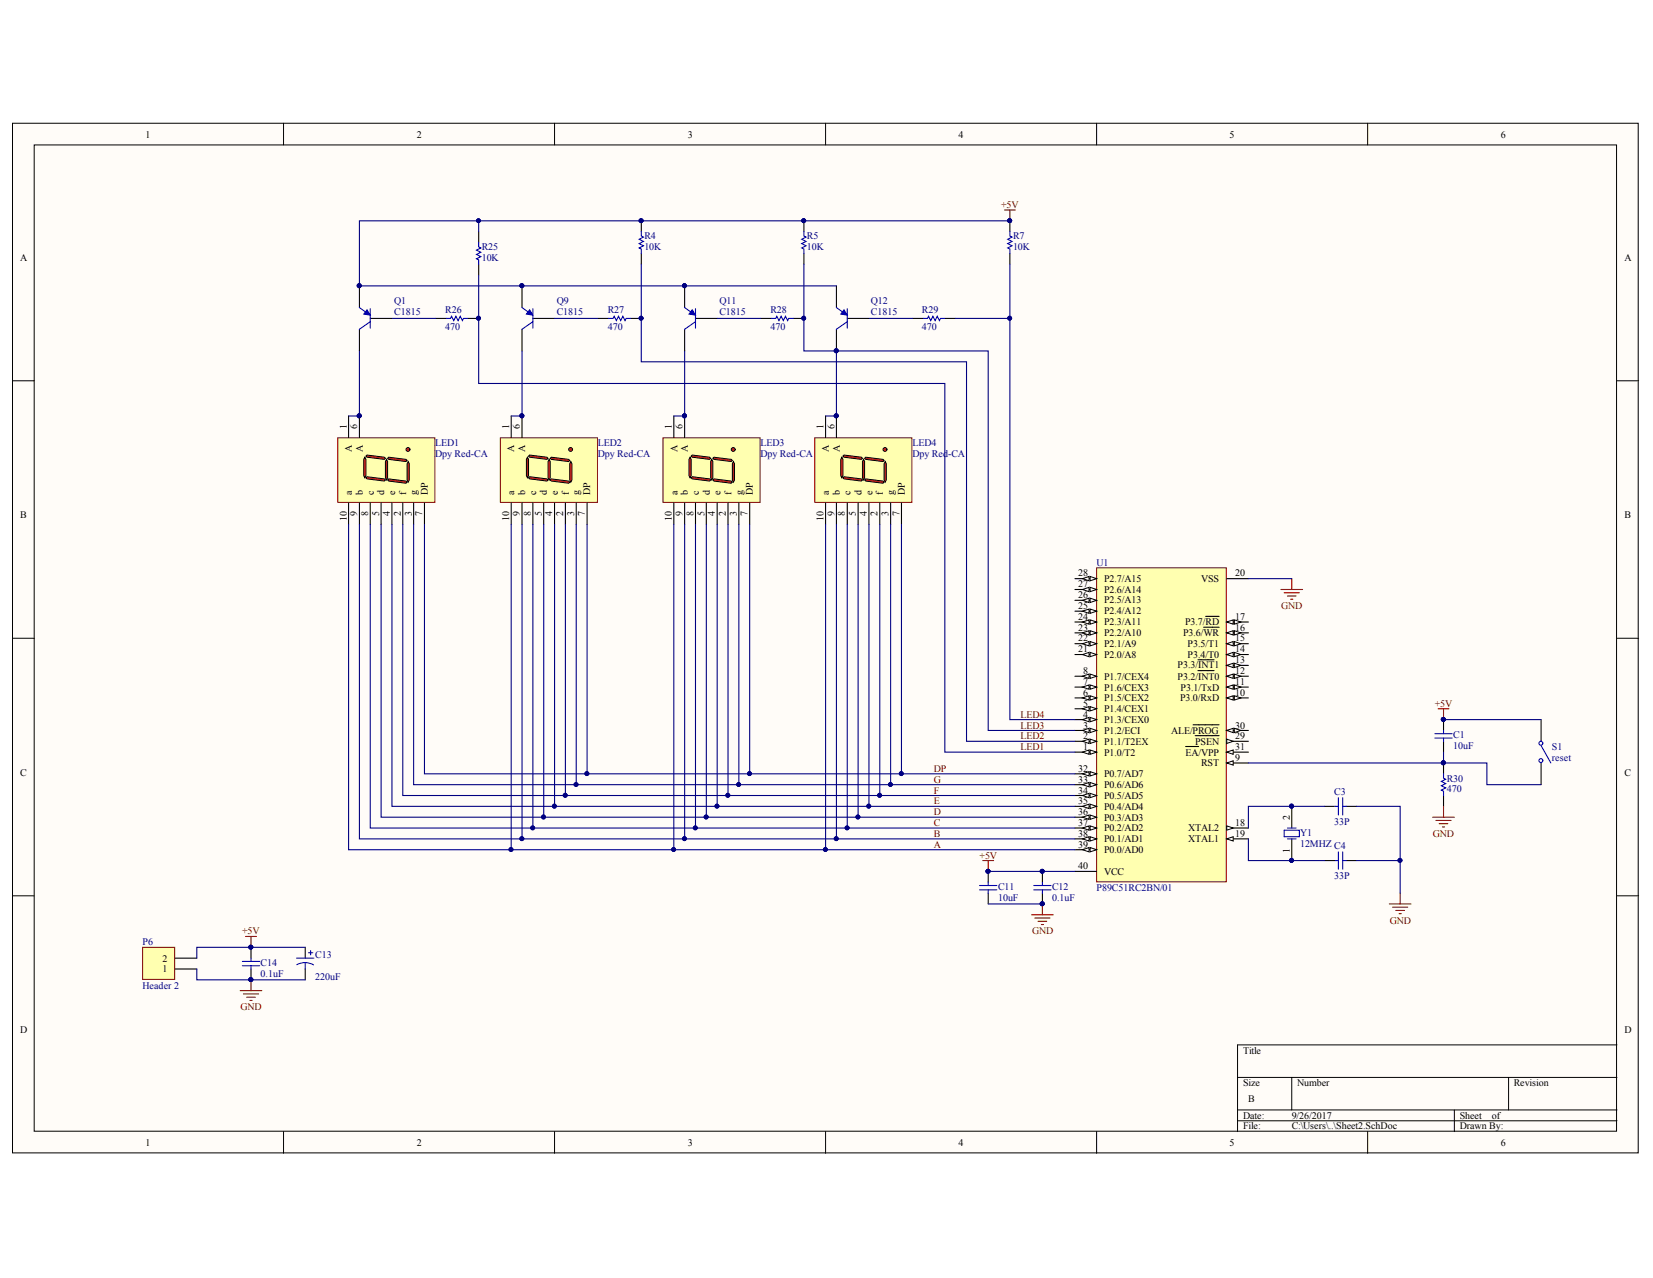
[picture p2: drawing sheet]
<svg xmlns="http://www.w3.org/2000/svg" width="279mm" height="216mm" viewBox="0 0 279 216" stroke-linecap="round" stroke-linejoin="round" font-family="sans-serif">
<defs><g id="words">
<g font-size="1.7">
<text x="24.6" y="23.2">1</text>
<text x="70.4" y="23.2">2</text>
<text x="116.3" y="23.2">3</text>
<text x="162" y="23.2">4</text>
<text x="207.8" y="23.2">5</text>
<text x="253.7" y="23.2">6</text>
<text x="3.4" y="44">A</text>
<text x="274.6" y="44">A</text>
<text x="58.6" y="72.4" transform="rotate(-90 58.6 72.4)">1</text>
<text x="59.4" y="76.4" transform="rotate(-90 59.4 76.4)">A</text>
<text x="60.4" y="72.4" transform="rotate(-90 60.4 72.4)">6</text>
<text x="61.3" y="76.4" transform="rotate(-90 61.3 76.4)">A</text>
<text x="86.1" y="72.4" transform="rotate(-90 86.1 72.4)">1</text>
<text x="86.9" y="76.4" transform="rotate(-90 86.9 76.4)">A</text>
<text x="87.9" y="72.4" transform="rotate(-90 87.9 72.4)">6</text>
<text x="88.8" y="76.4" transform="rotate(-90 88.8 76.4)">A</text>
<text x="113.6" y="72.4" transform="rotate(-90 113.6 72.4)">1</text>
<text x="114.5" y="76.4" transform="rotate(-90 114.5 76.4)">A</text>
<text x="115.3" y="72.4" transform="rotate(-90 115.3 72.4)">6</text>
<text x="116.3" y="76.4" transform="rotate(-90 116.3 76.4)">A</text>
<text x="139.2" y="72.4" transform="rotate(-90 139.2 72.4)">1</text>
<text x="140.1" y="76.4" transform="rotate(-90 140.1 76.4)">A</text>
<text x="141" y="72.4" transform="rotate(-90 141 72.4)">6</text>
<text x="142" y="76.4" transform="rotate(-90 142 76.4)">A</text>
<text x="59.4" y="83.7" transform="rotate(-90 59.4 83.7)">a</text>
<text x="61.3" y="83.7" transform="rotate(-90 61.3 83.7)">b</text>
<text x="63.2" y="83.7" transform="rotate(-90 63.2 83.7)">c</text>
<text x="64.9" y="83.7" transform="rotate(-90 64.9 83.7)">d</text>
<text x="66.8" y="83.7" transform="rotate(-90 66.8 83.7)">e</text>
<text x="68.7" y="83.7" transform="rotate(-90 68.7 83.7)">f</text>
<text x="70.4" y="83.7" transform="rotate(-90 70.4 83.7)">g</text>
<text x="72.3" y="83.7" transform="rotate(-90 72.3 83.7)">DP</text>
<text x="86.9" y="83.7" transform="rotate(-90 86.9 83.7)">a</text>
<text x="88.8" y="83.7" transform="rotate(-90 88.8 83.7)">b</text>
<text x="90.6" y="83.7" transform="rotate(-90 90.6 83.7)">c</text>
<text x="92.4" y="83.7" transform="rotate(-90 92.4 83.7)">d</text>
<text x="94.3" y="83.7" transform="rotate(-90 94.3 83.7)">e</text>
<text x="96.1" y="83.7" transform="rotate(-90 96.1 83.7)">f</text>
<text x="97.9" y="83.7" transform="rotate(-90 97.9 83.7)">g</text>
<text x="99.8" y="83.7" transform="rotate(-90 99.8 83.7)">DP</text>
<text x="114.5" y="83.7" transform="rotate(-90 114.5 83.7)">a</text>
<text x="116.3" y="83.7" transform="rotate(-90 116.3 83.7)">b</text>
<text x="118.1" y="83.7" transform="rotate(-90 118.1 83.7)">c</text>
<text x="120" y="83.7" transform="rotate(-90 120 83.7)">d</text>
<text x="121.8" y="83.7" transform="rotate(-90 121.8 83.7)">e</text>
<text x="123.6" y="83.7" transform="rotate(-90 123.6 83.7)">f</text>
<text x="125.5" y="83.7" transform="rotate(-90 125.5 83.7)">g</text>
<text x="127.3" y="83.7" transform="rotate(-90 127.3 83.7)">DP</text>
<text x="140.1" y="83.7" transform="rotate(-90 140.1 83.7)">a</text>
<text x="142" y="83.7" transform="rotate(-90 142 83.7)">b</text>
<text x="143.7" y="83.7" transform="rotate(-90 143.7 83.7)">c</text>
<text x="145.6" y="83.7" transform="rotate(-90 145.6 83.7)">d</text>
<text x="147.5" y="83.7" transform="rotate(-90 147.5 83.7)">e</text>
<text x="149.2" y="83.7" transform="rotate(-90 149.2 83.7)">f</text>
<text x="151.1" y="83.7" transform="rotate(-90 151.1 83.7)">g</text>
<text x="153" y="83.7" transform="rotate(-90 153 83.7)">DP</text>
<text x="3.4" y="87.6">B</text>
<text x="58.6" y="88.1" transform="rotate(-90 58.6 88.1)">10</text>
<text x="60.4" y="87.2" transform="rotate(-90 60.4 87.2)">9</text>
<text x="62.2" y="87.2" transform="rotate(-90 62.2 87.2)">8</text>
<text x="64.1" y="87.2" transform="rotate(-90 64.1 87.2)">5</text>
<text x="65.9" y="87.2" transform="rotate(-90 65.9 87.2)">4</text>
<text x="67.7" y="87.2" transform="rotate(-90 67.7 87.2)">2</text>
<text x="69.6" y="87.2" transform="rotate(-90 69.6 87.2)">3</text>
<text x="71.4" y="87.2" transform="rotate(-90 71.4 87.2)">7</text>
<text x="86.1" y="88.1" transform="rotate(-90 86.1 88.1)">10</text>
<text x="87.9" y="87.2" transform="rotate(-90 87.9 87.2)">9</text>
<text x="89.7" y="87.2" transform="rotate(-90 89.7 87.2)">8</text>
<text x="91.6" y="87.2" transform="rotate(-90 91.6 87.2)">5</text>
<text x="93.4" y="87.2" transform="rotate(-90 93.4 87.2)">4</text>
<text x="95.2" y="87.2" transform="rotate(-90 95.2 87.2)">2</text>
<text x="97.1" y="87.2" transform="rotate(-90 97.1 87.2)">3</text>
<text x="98.8" y="87.2" transform="rotate(-90 98.8 87.2)">7</text>
<text x="113.6" y="88.1" transform="rotate(-90 113.6 88.1)">10</text>
<text x="115.3" y="87.2" transform="rotate(-90 115.3 87.2)">9</text>
<text x="117.2" y="87.2" transform="rotate(-90 117.2 87.2)">8</text>
<text x="119.1" y="87.2" transform="rotate(-90 119.1 87.2)">5</text>
<text x="120.8" y="87.2" transform="rotate(-90 120.8 87.2)">4</text>
<text x="122.7" y="87.2" transform="rotate(-90 122.7 87.2)">2</text>
<text x="124.6" y="87.2" transform="rotate(-90 124.6 87.2)">3</text>
<text x="126.3" y="87.2" transform="rotate(-90 126.3 87.2)">7</text>
<text x="139.2" y="88.1" transform="rotate(-90 139.2 88.1)">10</text>
<text x="141" y="87.2" transform="rotate(-90 141 87.2)">9</text>
<text x="142.8" y="87.2" transform="rotate(-90 142.8 87.2)">8</text>
<text x="144.7" y="87.2" transform="rotate(-90 144.7 87.2)">5</text>
<text x="146.5" y="87.2" transform="rotate(-90 146.5 87.2)">4</text>
<text x="148.3" y="87.2" transform="rotate(-90 148.3 87.2)">2</text>
<text x="150.2" y="87.2" transform="rotate(-90 150.2 87.2)">3</text>
<text x="152" y="87.2" transform="rotate(-90 152 87.2)">7</text>
<text x="274.6" y="87.6">B</text>
<text x="182.2" y="101.1">26</text>
<text x="182.2" y="99.2">27</text>
<text x="182.2" y="97.4">28</text>
<text x="186.6" y="101.9">P2.5/A13</text>
<text x="186.6" y="100.2">P2.6/A14</text>
<text x="186.6" y="98.3">P2.7/A15</text>
<text x="203" y="98.3">VSS</text>
<text x="208.8" y="97.4">20</text>
<text x="182.2" y="106.6">23</text>
<text x="182.2" y="104.7">24</text>
<text x="182.2" y="102.9">25</text>
<text x="186.6" y="107.4">P2.2/A10</text>
<text x="186.6" y="105.7">P2.3/A11</text>
<text x="186.6" y="103.8">P2.4/A12</text>
<text x="200" y="107.4">P3.6/WR</text>
<text x="200.3" y="105.7">P3.7/RD</text>
<text x="208.8" y="106.6">16</text>
<text x="208.8" y="104.7">17</text>
<text x="182.2" y="110.2">21</text>
<text x="182.2" y="108.4">22</text>
<text x="183.1" y="113.9">8</text>
<text x="186.6" y="111.2">P2.0/A8</text>
<text x="186.6" y="109.3">P2.1/A9</text>
<text x="199" y="112.9">P3.3/INT1</text>
<text x="200.7" y="111.2">P3.4/T0</text>
<text x="200.7" y="109.3">P3.5/T1</text>
<text x="208.8" y="113.9">12</text>
<text x="208.8" y="112.1">13</text>
<text x="208.8" y="110.2">14</text>
<text x="208.8" y="108.4">15</text>
<text x="183.1" y="119.4">5</text>
<text x="183.1" y="117.6">6</text>
<text x="183.1" y="115.7">7</text>
<text x="186.6" y="118.4">P1.5/CEX2</text>
<text x="186.6" y="116.7">P1.6/CEX3</text>
<text x="186.6" y="114.8">P1.7/CEX4</text>
<text x="199" y="114.8">P3.2/INT0</text>
<text x="199.5" y="118.4">P3.0/RxD</text>
<text x="199.6" y="116.7">P3.1/TxD</text>
<text x="208.8" y="117.6">10</text>
<text x="208.8" y="115.7">11</text>
<text x="183.1" y="124.9">2</text>
<text x="183.1" y="123.1">3</text>
<text x="183.1" y="121.2">4</text>
<text x="186.6" y="125.8">P1.1/T2EX</text>
<text x="186.6" y="123.9">P1.2/ECI</text>
<text x="186.6" y="122.1">P1.3/CEX0</text>
<text x="186.6" y="120.3">P1.4/CEX1</text>
<text x="198" y="123.9">ALE/PROG</text>
<text x="202" y="125.8">PSEN</text>
<text x="208.8" y="124.9">29</text>
<text x="208.8" y="123.1">30</text>
<text x="3.4" y="131">C</text>
<text x="182.2" y="130.3">32</text>
<text x="183.1" y="126.7">1</text>
<text x="186.6" y="127.6">P1.0/T2</text>
<text x="186.6" y="131.3">P0.7/AD7</text>
<text x="200.4" y="127.6">EA/VPP</text>
<text x="203" y="129.4">RST</text>
<text x="208.8" y="128.6">9</text>
<text x="208.8" y="126.7">31</text>
<text x="274.6" y="131">C</text>
<text x="182.2" y="132.2">33</text>
<text x="182.2" y="134.1">34</text>
<text x="182.2" y="135.8">35</text>
<text x="182.2" y="137.7">36</text>
<text x="186.6" y="133.1">P0.6/AD6</text>
<text x="186.6" y="134.9">P0.5/AD5</text>
<text x="186.6" y="136.8">P0.4/AD4</text>
<text x="182.2" y="139.6">37</text>
<text x="182.2" y="141.3">38</text>
<text x="182.2" y="143.2">39</text>
<text x="186.6" y="138.6">P0.3/AD3</text>
<text x="186.6" y="140.4">P0.2/AD2</text>
<text x="186.6" y="142.3">P0.1/AD1</text>
<text x="200.8" y="140.4">XTAL2</text>
<text x="200.8" y="142.3">XTAL1</text>
<text x="208.8" y="139.6">18</text>
<text x="208.8" y="141.3">19</text>
<text x="218" y="138.5" transform="rotate(-90 218 138.5)">2</text>
<text x="182.2" y="146.8">40</text>
<text x="186.6" y="144.1">P0.0/AD0</text>
<text x="186.6" y="147.8">VCC</text>
<text x="218" y="144" transform="rotate(-90 218 144)">1</text>
<text x="27.5" y="164.2">1</text>
<text x="27.5" y="162.5">2</text>
<text x="3.4" y="174.6">D</text>
<text x="210.1" y="178">Title</text>
<text x="274.6" y="174.6">D</text>
<text x="210.1" y="183.5">Size</text>
<text x="219.3" y="183.5">Number</text>
<text x="255.9" y="183.5">Revision</text>
<text x="210.1" y="189">Date:</text>
<text x="210.1" y="190.8">File:</text>
<text x="211" y="186.2">B</text>
<text x="218.3" y="189">9/26/2017</text>
<text x="218.3" y="190.8">C:\Users\..\Sheet2.SchDoc</text>
<text x="246.7" y="189">Sheet</text>
<text x="246.7" y="190.8">Drawn By:</text>
<text x="252.2" y="189">of</text>
<text x="24.6" y="193.6">1</text>
<text x="70.4" y="193.6">2</text>
<text x="116.3" y="193.6">3</text>
<text x="162" y="193.6">4</text>
<text x="207.8" y="193.6">5</text>
<text x="253.7" y="193.6">6</text>
</g>
<g font-size="1.7" fill="#800000">
<text x="169.2" y="35.1">+5V</text>
<text x="216.6" y="102.9">GND</text>
<text x="242.5" y="119.4">+5V</text>
<text x="172.5" y="124.9">LED2</text>
<text x="172.5" y="123.1">LED3</text>
<text x="172.5" y="121.2">LED4</text>
<text x="157.9" y="130.3">DP</text>
<text x="172.5" y="126.7">LED1</text>
<text x="157.9" y="137.7">D</text>
<text x="157.9" y="135.8">E</text>
<text x="157.9" y="134.1">F</text>
<text x="157.9" y="132.2">G</text>
<text x="157.9" y="143.2">A</text>
<text x="157.9" y="141.3">B</text>
<text x="157.9" y="139.6">C</text>
<text x="242.2" y="141.3">GND</text>
<text x="165.6" y="145.1">+5V</text>
<text x="40.9" y="157.8">+5V</text>
<text x="174.4" y="157.8">GND</text>
<text x="234.9" y="156">GND</text>
<text x="40.7" y="170.7">GND</text>
</g>
<g font-size="1.7" fill="#000080">
<text x="108.9" y="40.4">R4</text>
<text x="136.4" y="40.4">R5</text>
<text x="171.2" y="40.4">R7</text>
<text x="81.4" y="44.1">10K</text>
<text x="81.4" y="42.3">R25</text>
<text x="108.9" y="42.3">10K</text>
<text x="136.4" y="42.3">10K</text>
<text x="171.2" y="42.3">10K</text>
<text x="66.6" y="51.4">Q1</text>
<text x="66.6" y="53.3">C1815</text>
<text x="75.3" y="52.9">R26</text>
<text x="94.1" y="51.4">Q9</text>
<text x="94.1" y="53.3">C1815</text>
<text x="102.7" y="52.9">R27</text>
<text x="121.6" y="51.4">Q11</text>
<text x="121.6" y="53.3">C1815</text>
<text x="130.2" y="52.9">R28</text>
<text x="147.2" y="51.4">Q12</text>
<text x="147.2" y="53.3">C1815</text>
<text x="155.8" y="52.9">R29</text>
<text x="75.3" y="55.8">470</text>
<text x="102.7" y="55.8">470</text>
<text x="130.2" y="55.8">470</text>
<text x="155.8" y="55.8">470</text>
<text x="73.6" y="75.4">LED1</text>
<text x="73.6" y="77.3">Dpy Red-CA</text>
<text x="101" y="75.4">LED2</text>
<text x="101" y="77.3">Dpy Red-CA</text>
<text x="128.5" y="75.4">LED3</text>
<text x="128.5" y="77.3">Dpy Red-CA</text>
<text x="154.2" y="75.4">LED4</text>
<text x="154.2" y="77.3">Dpy Red-CA</text>
<text x="185.4" y="95.6">U1</text>
<text x="245.6" y="124.7">C1</text>
<text x="245.6" y="126.5">10uF</text>
<text x="262.3" y="126.7">S1</text>
<text x="262.3" y="128.6">reset</text>
<text x="225.5" y="134.2">C3</text>
<text x="244.5" y="133.8">470</text>
<text x="244.5" y="132">R30</text>
<text x="219.8" y="141.2">Y1</text>
<text x="219.8" y="143">12MHZ C4</text>
<text x="225.5" y="139.3">33P</text>
<text x="225.5" y="148.5">33P</text>
<text x="168.7" y="152.2">10uF</text>
<text x="168.7" y="150.4">C11</text>
<text x="177.8" y="152.2">0.1uF</text>
<text x="177.8" y="150.4">C12</text>
<text x="185.4" y="150.5">P89C51RC2BN/01</text>
<text x="24.1" y="159.7">P6</text>
<text x="53.3" y="161.9">C13</text>
<text x="24.1" y="167">Header 2</text>
<text x="44.1" y="165">0.1uF</text>
<text x="44.1" y="163.1">C14</text>
<text x="53.3" y="165.5">220uF</text>
</g>
</g></defs>
<g fill="#fffcf8" stroke="#000" stroke-width=".17">
<path d="M2.1 20.8h274.8v174h-274.8z"/>
<path d="M5.8 24.5h267.4v166.6h-267.4z"/>
</g>
<g fill="none" stroke="#000" stroke-width=".17">
<path d="M47.9 20.8v3.7M93.7 20.8v3.7M139.5 20.8v3.7M185.4 20.8v3.7M231.2 20.8v3.7M2.1 64.3h3.7M273.3 64.3h3.7M2.1 107.8h3.7M273.3 107.8h3.7M2.1 151.3h3.7M273.3 151.3h3.7M273.3 176.5h-64.1v14.7"/>
<path d="M47.9 191.2v3.6M93.7 191.2v3.6M139.5 191.2v3.6M185.4 191.2v3.6M209.2 182h64.1M209.2 187.5h64.1M209.2 189.3h64.1M218.3 182v5.5M231.2 191.2v3.6M245.8 187.5v3.7M255 182v5.5"/>
</g>
<path d="M57.1 74h16.4v10.9h-16.4z" fill="#ffffb0" stroke="#800000" stroke-width=".17"/>
<path d="M58.9 70.3v3.6M60.8 70.3v3.6M58.9 84.9v3.7M60.8 84.9v3.7M62.6 84.9v3.7M64.4 84.9v3.7M66.2 84.9v3.7M68.1 84.9v3.7M69.9 84.9v3.7M71.7 84.9v3.7" fill="none" stroke="#000" stroke-width=".18"/>
<circle cx="60.7" cy="70.2" r=".33" fill="#000080" stroke="#000080" stroke-width=".17"/>
<circle cx="69" cy="75.9" r=".33" fill="#f00" stroke="#000" stroke-width=".17"/>
<path d="M69 78l.2 .3v2.8l-.2 .4-.2-.4v-2.8z" fill-rule="evenodd" fill="#f00"/>
<path d="M69 78l.2 .3v2.8l-.2 .4-.2-.4v-2.8z" fill="none" stroke="#000" stroke-width=".17"/>
<path d="M65.3 77.6l.2 .4v2.7l-.2 .4-.2-.4v-2.7z" fill-rule="evenodd" fill="#f00"/>
<path d="M65.3 77.6l.2 .4v2.7l-.2 .4-.2-.4v-2.7z" fill="none" stroke="#000" stroke-width=".17"/>
<path d="M61.7 77.2l.2 .4v2.8l-.2 .3-.2-.3v-2.8z" fill-rule="evenodd" fill="#f00"/>
<path d="M61.7 77.2l.2 .4v2.8l-.2 .3-.2-.3v-2.8z" fill="none" stroke="#000" stroke-width=".17"/>
<path d="M61.9 77.1l.1-.2 3 .3 .1 .2-.1 .2-3-.4z" fill-rule="evenodd" fill="#f00"/>
<path d="M61.9 77.1l.1-.2 3 .3 .1 .2-.1 .2-3-.4z" fill="none" stroke="#000" stroke-width=".17"/>
<path d="M61.9 80.7l.1-.2 3 .4 .1 .2-.1 .2-3-.4z" fill-rule="evenodd" fill="#f00"/>
<path d="M61.9 80.7l.1-.2 3 .4 .1 .2-.1 .2-3-.4z" fill="none" stroke="#000" stroke-width=".17"/>
<path d="M65.5 81.1l.2-.2 2.9 .4 .2 .2-.2 .1-2.9-.3z" fill-rule="evenodd" fill="#f00"/>
<path d="M65.5 81.1l.2-.2 2.9 .4 .2 .2-.2 .1-2.9-.3z" fill="none" stroke="#000" stroke-width=".17"/>
<path d="M65.5 77.4l.2-.2 2.9 .4 .2 .2-.2 .2-2.9-.4z" fill-rule="evenodd" fill="#f00"/>
<path d="M65.5 77.4l.2-.2 2.9 .4 .2 .2-.2 .2-2.9-.4z" fill="none" stroke="#000" stroke-width=".17"/>
<circle cx="60.7" cy="70.2" r=".33" fill="#000080" stroke="#000080" stroke-width=".17"/>
<path d="M84.6 74h16.4v10.9h-16.4z" fill="#ffffb0" stroke="#800000" stroke-width=".17"/>
<path d="M86.4 70.3v3.6M88.2 70.3v3.6M86.4 84.9v3.7M88.2 84.9v3.7M90.1 84.9v3.7M91.9 84.9v3.7M93.7 84.9v3.7M95.6 84.9v3.7M97.4 84.9v3.7M99.2 84.9v3.7" fill="none" stroke="#000" stroke-width=".18"/>
<circle cx="88.2" cy="70.2" r=".33" fill="#000080" stroke="#000080" stroke-width=".17"/>
<circle cx="96.5" cy="75.9" r=".33" fill="#f00" stroke="#000" stroke-width=".17"/>
<path d="M96.5 78l.2 .3v2.8l-.2 .4-.2-.4v-2.8z" fill-rule="evenodd" fill="#f00"/>
<path d="M96.5 78l.2 .3v2.8l-.2 .4-.2-.4v-2.8z" fill="none" stroke="#000" stroke-width=".17"/>
<path d="M92.8 77.6l.2 .4v2.7l-.2 .4-.2-.4v-2.7z" fill-rule="evenodd" fill="#f00"/>
<path d="M92.8 77.6l.2 .4v2.7l-.2 .4-.2-.4v-2.7z" fill="none" stroke="#000" stroke-width=".17"/>
<path d="M89.2 77.2l.1 .4v2.8l-.1 .3-.2-.3v-2.8z" fill-rule="evenodd" fill="#f00"/>
<path d="M89.2 77.2l.1 .4v2.8l-.1 .3-.2-.3v-2.8z" fill="none" stroke="#000" stroke-width=".17"/>
<path d="M89.3 77.1l.2-.2 3 .3 .1 .2-.1 .2-3-.4z" fill-rule="evenodd" fill="#f00"/>
<path d="M89.3 77.1l.2-.2 3 .3 .1 .2-.1 .2-3-.4z" fill="none" stroke="#000" stroke-width=".17"/>
<path d="M89.3 80.7l.2-.2 3 .4 .1 .2-.1 .2-3-.4z" fill-rule="evenodd" fill="#f00"/>
<path d="M89.3 80.7l.2-.2 3 .4 .1 .2-.1 .2-3-.4z" fill="none" stroke="#000" stroke-width=".17"/>
<path d="M93 81.1l.2-.2 2.9 .4 .2 .2-.2 .1-2.9-.3z" fill-rule="evenodd" fill="#f00"/>
<path d="M93 81.1l.2-.2 2.9 .4 .2 .2-.2 .1-2.9-.3z" fill="none" stroke="#000" stroke-width=".17"/>
<path d="M93 77.4l.2-.2 2.9 .4 .2 .2-.2 .2-2.9-.4z" fill-rule="evenodd" fill="#f00"/>
<path d="M93 77.4l.2-.2 2.9 .4 .2 .2-.2 .2-2.9-.4z" fill="none" stroke="#000" stroke-width=".17"/>
<circle cx="88.2" cy="70.2" r=".33" fill="#000080" stroke="#000080" stroke-width=".17"/>
<path d="M112.1 74h16.4v10.9h-16.4z" fill="#ffffb0" stroke="#800000" stroke-width=".17"/>
<path d="M113.9 70.3v3.6M115.7 70.3v3.6M113.9 84.9v3.7M115.7 84.9v3.7M117.6 84.9v3.7M119.4 84.9v3.7M121.2 84.9v3.7M123.1 84.9v3.7M124.9 84.9v3.7M126.7 84.9v3.7" fill="none" stroke="#000" stroke-width=".18"/>
<circle cx="115.7" cy="70.2" r=".33" fill="#000080" stroke="#000080" stroke-width=".17"/>
<circle cx="123.9" cy="75.9" r=".33" fill="#f00" stroke="#000" stroke-width=".17"/>
<path d="M124 78l.2 .3v2.8l-.2 .4-.2-.4v-2.8z" fill-rule="evenodd" fill="#f00"/>
<path d="M124 78l.2 .3v2.8l-.2 .4-.2-.4v-2.8z" fill="none" stroke="#000" stroke-width=".17"/>
<path d="M120.3 77.6l.2 .4v2.7l-.2 .4-.2-.4v-2.7z" fill-rule="evenodd" fill="#f00"/>
<path d="M120.3 77.6l.2 .4v2.7l-.2 .4-.2-.4v-2.7z" fill="none" stroke="#000" stroke-width=".17"/>
<path d="M116.6 77.2l.2 .4v2.8l-.2 .3-.1-.3v-2.8z" fill-rule="evenodd" fill="#f00"/>
<path d="M116.6 77.2l.2 .4v2.8l-.2 .3-.1-.3v-2.8z" fill="none" stroke="#000" stroke-width=".17"/>
<path d="M116.8 77.1l.2-.2 2.9 .3 .2 .2-.2 .2-2.9-.4z" fill-rule="evenodd" fill="#f00"/>
<path d="M116.8 77.1l.2-.2 2.9 .3 .2 .2-.2 .2-2.9-.4z" fill="none" stroke="#000" stroke-width=".17"/>
<path d="M116.8 80.7l.2-.2 2.9 .4 .2 .2-.2 .2-2.9-.4z" fill-rule="evenodd" fill="#f00"/>
<path d="M116.8 80.7l.2-.2 2.9 .4 .2 .2-.2 .2-2.9-.4z" fill="none" stroke="#000" stroke-width=".17"/>
<path d="M120.5 81.1l.2-.2 2.9 .4 .2 .2-.2 .1-2.9-.3z" fill-rule="evenodd" fill="#f00"/>
<path d="M120.5 81.1l.2-.2 2.9 .4 .2 .2-.2 .1-2.9-.3z" fill="none" stroke="#000" stroke-width=".17"/>
<path d="M120.5 77.4l.2-.2 2.9 .4 .2 .2-.2 .2-2.9-.4z" fill-rule="evenodd" fill="#f00"/>
<path d="M120.5 77.4l.2-.2 2.9 .4 .2 .2-.2 .2-2.9-.4z" fill="none" stroke="#000" stroke-width=".17"/>
<circle cx="115.7" cy="70.2" r=".33" fill="#000080" stroke="#000080" stroke-width=".17"/>
<path d="M137.7 74h16.4v10.9h-16.4z" fill="#ffffb0" stroke="#800000" stroke-width=".17"/>
<path d="M139.5 70.3v3.6M141.4 70.3v3.6M139.5 84.9v3.7M141.4 84.9v3.7M143.2 84.9v3.7M145 84.9v3.7M146.9 84.9v3.7M148.7 84.9v3.7M150.5 84.9v3.7M152.4 84.9v3.7" fill="none" stroke="#000" stroke-width=".18"/>
<circle cx="141.3" cy="70.2" r=".33" fill="#000080" stroke="#000080" stroke-width=".17"/>
<circle cx="149.6" cy="75.9" r=".33" fill="#f00" stroke="#000" stroke-width=".17"/>
<path d="M149.6 78l.2 .3v2.8l-.2 .4-.2-.4v-2.8z" fill-rule="evenodd" fill="#f00"/>
<path d="M149.6 78l.2 .3v2.8l-.2 .4-.2-.4v-2.8z" fill="none" stroke="#000" stroke-width=".17"/>
<path d="M146 77.6l.1 .4v2.7l-.1 .4-.2-.4v-2.7z" fill-rule="evenodd" fill="#f00"/>
<path d="M146 77.6l.1 .4v2.7l-.1 .4-.2-.4v-2.7z" fill="none" stroke="#000" stroke-width=".17"/>
<path d="M142.3 77.2l.2 .4v2.8l-.2 .3-.2-.3v-2.8z" fill-rule="evenodd" fill="#f00"/>
<path d="M142.3 77.2l.2 .4v2.8l-.2 .3-.2-.3v-2.8z" fill="none" stroke="#000" stroke-width=".17"/>
<path d="M142.5 77.1l.2-.2 2.9 .3 .2 .2-.2 .2-2.9-.4z" fill-rule="evenodd" fill="#f00"/>
<path d="M142.5 77.1l.2-.2 2.9 .3 .2 .2-.2 .2-2.9-.4z" fill="none" stroke="#000" stroke-width=".17"/>
<path d="M142.5 80.7l.2-.2 2.9 .4 .2 .2-.2 .2-2.9-.4z" fill-rule="evenodd" fill="#f00"/>
<path d="M142.5 80.7l.2-.2 2.9 .4 .2 .2-.2 .2-2.9-.4z" fill="none" stroke="#000" stroke-width=".17"/>
<path d="M146.1 81.1l.2-.2 3 .4 .1 .2-.1 .1-3-.3z" fill-rule="evenodd" fill="#f00"/>
<path d="M146.1 81.1l.2-.2 3 .4 .1 .2-.1 .1-3-.3z" fill="none" stroke="#000" stroke-width=".17"/>
<path d="M146.1 77.4l.2-.2 3 .4 .1 .2-.1 .2-3-.4z" fill-rule="evenodd" fill="#f00"/>
<path d="M146.1 77.4l.2-.2 3 .4 .1 .2-.1 .2-3-.4z" fill="none" stroke="#000" stroke-width=".17"/>
<circle cx="141.3" cy="70.2" r=".33" fill="#000080" stroke="#000080" stroke-width=".17"/>
<path d="M185.4 95.9h21.9v53.1h-21.9z" fill="#ffffb0" stroke="#800000" stroke-width=".17"/>
<path d="M181.7 127.1h3.7" fill="none" stroke="#000" stroke-width=".18"/>
<path d="M184.3 126.7l1.1 .4-1.1 .3z" fill="#fffcf8"/>
<path d="M184.3 126.7l1.1 .4-1.1 .3z" fill="none" stroke="#000" stroke-width=".17"/>
<path d="M183 127.1l1.1-.4v.7z" fill="#fffcf8"/>
<path d="M183 127.1l1.1-.4v.7z" fill="none" stroke="#000" stroke-width=".17"/>
<path d="M181.7 125.2h3.7" fill="none" stroke="#000" stroke-width=".18"/>
<path d="M184.3 124.9l1.1 .3-1.1 .4z" fill="#fffcf8"/>
<path d="M184.3 124.9l1.1 .3-1.1 .4z" fill="none" stroke="#000" stroke-width=".17"/>
<path d="M183 125.2l1.1-.3v.7z" fill="#fffcf8"/>
<path d="M183 125.2l1.1-.3v.7z" fill="none" stroke="#000" stroke-width=".17"/>
<path d="M181.7 123.4h3.7" fill="none" stroke="#000" stroke-width=".18"/>
<path d="M184.3 123l1.1 .4-1.1 .4z" fill="#fffcf8"/>
<path d="M184.3 123l1.1 .4-1.1 .4z" fill="none" stroke="#000" stroke-width=".17"/>
<path d="M183 123.4l1.1-.4v.8z" fill="#fffcf8"/>
<path d="M183 123.4l1.1-.4v.8z" fill="none" stroke="#000" stroke-width=".17"/>
<path d="M181.7 121.6h3.7" fill="none" stroke="#000" stroke-width=".18"/>
<path d="M184.3 121.2l1.1 .4-1.1 .3z" fill="#fffcf8"/>
<path d="M184.3 121.2l1.1 .4-1.1 .3z" fill="none" stroke="#000" stroke-width=".17"/>
<path d="M183 121.6l1.1-.4v.7z" fill="#fffcf8"/>
<path d="M183 121.6l1.1-.4v.7z" fill="none" stroke="#000" stroke-width=".17"/>
<path d="M181.7 119.7h3.7" fill="none" stroke="#000" stroke-width=".18"/>
<path d="M184.3 119.4l1.1 .3-1.1 .4z" fill="#fffcf8"/>
<path d="M184.3 119.4l1.1 .3-1.1 .4z" fill="none" stroke="#000" stroke-width=".17"/>
<path d="M183 119.7l1.1-.3v.7z" fill="#fffcf8"/>
<path d="M183 119.7l1.1-.3v.7z" fill="none" stroke="#000" stroke-width=".17"/>
<path d="M181.7 117.9h3.7" fill="none" stroke="#000" stroke-width=".18"/>
<path d="M184.3 117.5l1.1 .4-1.1 .4z" fill="#fffcf8"/>
<path d="M184.3 117.5l1.1 .4-1.1 .4z" fill="none" stroke="#000" stroke-width=".17"/>
<path d="M183 117.9l1.1-.4v.8z" fill="#fffcf8"/>
<path d="M183 117.9l1.1-.4v.8z" fill="none" stroke="#000" stroke-width=".17"/>
<path d="M181.7 116.1h3.7" fill="none" stroke="#000" stroke-width=".18"/>
<path d="M184.3 115.7l1.1 .4-1.1 .3z" fill="#fffcf8"/>
<path d="M184.3 115.7l1.1 .4-1.1 .3z" fill="none" stroke="#000" stroke-width=".17"/>
<path d="M183 116.1l1.1-.4v.7z" fill="#fffcf8"/>
<path d="M183 116.1l1.1-.4v.7z" fill="none" stroke="#000" stroke-width=".17"/>
<path d="M181.7 114.2h3.7" fill="none" stroke="#000" stroke-width=".18"/>
<path d="M184.3 113.9l1.1 .3-1.1 .4z" fill="#fffcf8"/>
<path d="M184.3 113.9l1.1 .3-1.1 .4z" fill="none" stroke="#000" stroke-width=".17"/>
<path d="M183 114.2l1.1-.3v.7z" fill="#fffcf8"/>
<path d="M183 114.2l1.1-.3v.7z" fill="none" stroke="#000" stroke-width=".17"/>
<path d="M207.3 128.9h3.7" fill="none" stroke="#000" stroke-width=".18"/>
<path d="M207.3 128.9l1.1-.4v.8z" fill="#fffcf8"/>
<path d="M207.3 128.9l1.1-.4v.8z" fill="none" stroke="#000" stroke-width=".17"/>
<path d="M207.3 117.9h3.7" fill="none" stroke="#000" stroke-width=".18"/>
<path d="M207.3 117.9l1.1-.4v.8z" fill="#fffcf8"/>
<path d="M207.3 117.9l1.1-.4v.8z" fill="none" stroke="#000" stroke-width=".17"/>
<path d="M208.6 117.5l1.1 .4-1.1 .4z" fill="#fffcf8"/>
<path d="M208.6 117.5l1.1 .4-1.1 .4z" fill="none" stroke="#000" stroke-width=".17"/>
<path d="M207.3 116.1h3.7" fill="none" stroke="#000" stroke-width=".18"/>
<path d="M207.3 116.1l1.1-.4v.7z" fill="#fffcf8"/>
<path d="M207.3 116.1l1.1-.4v.7z" fill="none" stroke="#000" stroke-width=".17"/>
<path d="M208.6 115.7l1.1 .4-1.1 .3z" fill="#fffcf8"/>
<path d="M208.6 115.7l1.1 .4-1.1 .3z" fill="none" stroke="#000" stroke-width=".17"/>
<path d="M207.3 114.2h3.7" fill="none" stroke="#000" stroke-width=".18"/>
<path d="M207.3 114.2l1.1-.3v.7z" fill="#fffcf8"/>
<path d="M207.3 114.2l1.1-.3v.7z" fill="none" stroke="#000" stroke-width=".17"/>
<path d="M208.6 113.9l1.1 .3-1.1 .4z" fill="#fffcf8"/>
<path d="M208.6 113.9l1.1 .3-1.1 .4z" fill="none" stroke="#000" stroke-width=".17"/>
<path d="M202.5 113.3h2.7M207.3 112.4h3.7" fill="none" stroke="#000" stroke-width=".18"/>
<path d="M207.3 112.4l1.1-.4v.8z" fill="#fffcf8"/>
<path d="M207.3 112.4l1.1-.4v.8z" fill="none" stroke="#000" stroke-width=".17"/>
<path d="M208.6 112l1.1 .4-1.1 .4z" fill="#fffcf8"/>
<path d="M208.6 112l1.1 .4-1.1 .4z" fill="none" stroke="#000" stroke-width=".17"/>
<path d="M202.5 111.5h2.7M207.3 110.6h3.7" fill="none" stroke="#000" stroke-width=".18"/>
<path d="M207.3 110.6l1.1-.4v.7z" fill="#fffcf8"/>
<path d="M207.3 110.6l1.1-.4v.7z" fill="none" stroke="#000" stroke-width=".17"/>
<path d="M208.6 110.2l1.1 .4-1.1 .3z" fill="#fffcf8"/>
<path d="M208.6 110.2l1.1 .4-1.1 .3z" fill="none" stroke="#000" stroke-width=".17"/>
<path d="M207.3 108.7h3.7" fill="none" stroke="#000" stroke-width=".18"/>
<path d="M207.3 108.7l1.1-.3v.7z" fill="#fffcf8"/>
<path d="M207.3 108.7l1.1-.3v.7z" fill="none" stroke="#000" stroke-width=".17"/>
<path d="M208.6 108.4l1.1 .3-1.1 .4z" fill="#fffcf8"/>
<path d="M208.6 108.4l1.1 .3-1.1 .4z" fill="none" stroke="#000" stroke-width=".17"/>
<path d="M207.3 106.9h3.7" fill="none" stroke="#000" stroke-width=".18"/>
<path d="M207.3 106.9l1.1-.4v.8z" fill="#fffcf8"/>
<path d="M207.3 106.9l1.1-.4v.8z" fill="none" stroke="#000" stroke-width=".17"/>
<path d="M208.6 106.5l1.1 .4-1.1 .4z" fill="#fffcf8"/>
<path d="M208.6 106.5l1.1 .4-1.1 .4z" fill="none" stroke="#000" stroke-width=".17"/>
<path d="M203.4 106h2.7M207.3 105.1h3.7" fill="none" stroke="#000" stroke-width=".18"/>
<path d="M207.3 105.1l1.1-.4v.7z" fill="#fffcf8"/>
<path d="M207.3 105.1l1.1-.4v.7z" fill="none" stroke="#000" stroke-width=".17"/>
<path d="M208.6 104.7l1.1 .4-1.1 .3z" fill="#fffcf8"/>
<path d="M208.6 104.7l1.1 .4-1.1 .3z" fill="none" stroke="#000" stroke-width=".17"/>
<path d="M203.8 104.1h2.3M207.3 139.9h3.7" fill="none" stroke="#000" stroke-width=".18"/>
<path d="M207.3 139.5l1.1 .4-1.1 .4z" fill="#fffcf8"/>
<path d="M207.3 139.5l1.1 .4-1.1 .4z" fill="none" stroke="#000" stroke-width=".17"/>
<path d="M207.3 141.7h3.7" fill="none" stroke="#000" stroke-width=".18"/>
<path d="M207.3 141.7l1.1-.3v.7z" fill="#fffcf8"/>
<path d="M207.3 141.7l1.1-.3v.7z" fill="none" stroke="#000" stroke-width=".17"/>
<path d="M207.3 97.8h3.7M181.7 110.6h3.7" fill="none" stroke="#000" stroke-width=".18"/>
<path d="M184.3 110.2l1.1 .4-1.1 .3z" fill="#fffcf8"/>
<path d="M184.3 110.2l1.1 .4-1.1 .3z" fill="none" stroke="#000" stroke-width=".17"/>
<path d="M183 110.6l1.1-.4v.7z" fill="#fffcf8"/>
<path d="M183 110.6l1.1-.4v.7z" fill="none" stroke="#000" stroke-width=".17"/>
<path d="M181.7 108.7h3.7" fill="none" stroke="#000" stroke-width=".18"/>
<path d="M184.3 108.4l1.1 .3-1.1 .4z" fill="#fffcf8"/>
<path d="M184.3 108.4l1.1 .3-1.1 .4z" fill="none" stroke="#000" stroke-width=".17"/>
<path d="M183 108.7l1.1-.3v.7z" fill="#fffcf8"/>
<path d="M183 108.7l1.1-.3v.7z" fill="none" stroke="#000" stroke-width=".17"/>
<path d="M181.7 106.9h3.7" fill="none" stroke="#000" stroke-width=".18"/>
<path d="M184.3 106.5l1.1 .4-1.1 .4z" fill="#fffcf8"/>
<path d="M184.3 106.5l1.1 .4-1.1 .4z" fill="none" stroke="#000" stroke-width=".17"/>
<path d="M183 106.9l1.1-.4v.8z" fill="#fffcf8"/>
<path d="M183 106.9l1.1-.4v.8z" fill="none" stroke="#000" stroke-width=".17"/>
<path d="M181.7 105.1h3.7" fill="none" stroke="#000" stroke-width=".18"/>
<path d="M184.3 104.7l1.1 .4-1.1 .3z" fill="#fffcf8"/>
<path d="M184.3 104.7l1.1 .4-1.1 .3z" fill="none" stroke="#000" stroke-width=".17"/>
<path d="M183 105.1l1.1-.4v.7z" fill="#fffcf8"/>
<path d="M183 105.1l1.1-.4v.7z" fill="none" stroke="#000" stroke-width=".17"/>
<path d="M181.7 103.3h3.7" fill="none" stroke="#000" stroke-width=".18"/>
<path d="M184.3 102.9l1.1 .4-1.1 .3z" fill="#fffcf8"/>
<path d="M184.3 102.9l1.1 .4-1.1 .3z" fill="none" stroke="#000" stroke-width=".17"/>
<path d="M183 103.3l1.1-.4v.7z" fill="#fffcf8"/>
<path d="M183 103.3l1.1-.4v.7z" fill="none" stroke="#000" stroke-width=".17"/>
<path d="M181.7 101.4h3.7" fill="none" stroke="#000" stroke-width=".18"/>
<path d="M184.3 101.1l1.1 .3-1.1 .4z" fill="#fffcf8"/>
<path d="M184.3 101.1l1.1 .3-1.1 .4z" fill="none" stroke="#000" stroke-width=".17"/>
<path d="M183 101.4l1.1-.3v.7z" fill="#fffcf8"/>
<path d="M183 101.4l1.1-.3v.7z" fill="none" stroke="#000" stroke-width=".17"/>
<path d="M181.7 99.6h3.7" fill="none" stroke="#000" stroke-width=".18"/>
<path d="M184.3 99.2l1.1 .4-1.1 .4z" fill="#fffcf8"/>
<path d="M184.3 99.2l1.1 .4-1.1 .4z" fill="none" stroke="#000" stroke-width=".17"/>
<path d="M183 99.6l1.1-.4v.8z" fill="#fffcf8"/>
<path d="M183 99.6l1.1-.4v.8z" fill="none" stroke="#000" stroke-width=".17"/>
<path d="M181.7 97.8h3.7" fill="none" stroke="#000" stroke-width=".18"/>
<path d="M184.3 97.4l1.1 .4-1.1 .3z" fill="#fffcf8"/>
<path d="M184.3 97.4l1.1 .4-1.1 .3z" fill="none" stroke="#000" stroke-width=".17"/>
<path d="M183 97.8l1.1-.4v.7z" fill="#fffcf8"/>
<path d="M183 97.8l1.1-.4v.7z" fill="none" stroke="#000" stroke-width=".17"/>
<path d="M207.3 125.2h3.7" fill="none" stroke="#000" stroke-width=".18"/>
<path d="M207.3 124.9l1.1 .3-1.1 .4z" fill="#fffcf8"/>
<path d="M207.3 124.9l1.1 .3-1.1 .4z" fill="none" stroke="#000" stroke-width=".17"/>
<path d="M202 124.3h4.1M207.3 123.4h3.7" fill="none" stroke="#000" stroke-width=".18"/>
<path d="M207.3 123.4l1.1-.4v.8z" fill="#fffcf8"/>
<path d="M207.3 123.4l1.1-.4v.8z" fill="none" stroke="#000" stroke-width=".17"/>
<path d="M208.6 123l1.1 .4-1.1 .4z" fill="#fffcf8"/>
<path d="M208.6 123l1.1 .4-1.1 .4z" fill="none" stroke="#000" stroke-width=".17"/>
<path d="M201.7 122.4h4.4M207.3 127.1h3.7" fill="none" stroke="#000" stroke-width=".18"/>
<path d="M207.3 127.1l1.1-.4v.7z" fill="#fffcf8"/>
<path d="M207.3 127.1l1.1-.4v.7z" fill="none" stroke="#000" stroke-width=".17"/>
<path d="M181.7 130.7h3.7M200.4 126.1h2.2" fill="none" stroke="#000" stroke-width=".18"/>
<path d="M184.3 130.4l1.1 .3-1.1 .4z" fill="#fffcf8"/>
<path d="M184.3 130.4l1.1 .3-1.1 .4z" fill="none" stroke="#000" stroke-width=".17"/>
<path d="M183 130.7l1.1-.3v.7z" fill="#fffcf8"/>
<path d="M183 130.7l1.1-.3v.7z" fill="none" stroke="#000" stroke-width=".17"/>
<path d="M181.7 132.6h3.7" fill="none" stroke="#000" stroke-width=".18"/>
<path d="M184.3 132.2l1.1 .4-1.1 .3z" fill="#fffcf8"/>
<path d="M184.3 132.2l1.1 .4-1.1 .3z" fill="none" stroke="#000" stroke-width=".17"/>
<path d="M183 132.6l1.1-.4v.7z" fill="#fffcf8"/>
<path d="M183 132.6l1.1-.4v.7z" fill="none" stroke="#000" stroke-width=".17"/>
<path d="M181.7 134.4h3.7" fill="none" stroke="#000" stroke-width=".18"/>
<path d="M184.3 134l1.1 .4-1.1 .4z" fill="#fffcf8"/>
<path d="M184.3 134l1.1 .4-1.1 .4z" fill="none" stroke="#000" stroke-width=".17"/>
<path d="M183 134.4l1.1-.4v.8z" fill="#fffcf8"/>
<path d="M183 134.4l1.1-.4v.8z" fill="none" stroke="#000" stroke-width=".17"/>
<path d="M181.7 136.2h3.7" fill="none" stroke="#000" stroke-width=".18"/>
<path d="M184.3 135.9l1.1 .3-1.1 .4z" fill="#fffcf8"/>
<path d="M184.3 135.9l1.1 .3-1.1 .4z" fill="none" stroke="#000" stroke-width=".17"/>
<path d="M183 136.2l1.1-.3v.7z" fill="#fffcf8"/>
<path d="M183 136.2l1.1-.3v.7z" fill="none" stroke="#000" stroke-width=".17"/>
<path d="M181.7 138.1h3.7" fill="none" stroke="#000" stroke-width=".18"/>
<path d="M184.3 137.7l1.1 .4-1.1 .3z" fill="#fffcf8"/>
<path d="M184.3 137.7l1.1 .4-1.1 .3z" fill="none" stroke="#000" stroke-width=".17"/>
<path d="M183 138.1l1.1-.4v.7z" fill="#fffcf8"/>
<path d="M183 138.1l1.1-.4v.7z" fill="none" stroke="#000" stroke-width=".17"/>
<path d="M181.7 139.9h3.7" fill="none" stroke="#000" stroke-width=".18"/>
<path d="M184.3 139.5l1.1 .4-1.1 .4z" fill="#fffcf8"/>
<path d="M184.3 139.5l1.1 .4-1.1 .4z" fill="none" stroke="#000" stroke-width=".17"/>
<path d="M183 139.9l1.1-.4v.8z" fill="#fffcf8"/>
<path d="M183 139.9l1.1-.4v.8z" fill="none" stroke="#000" stroke-width=".17"/>
<path d="M181.7 141.7h3.7" fill="none" stroke="#000" stroke-width=".18"/>
<path d="M184.3 141.4l1.1 .3-1.1 .4z" fill="#fffcf8"/>
<path d="M184.3 141.4l1.1 .3-1.1 .4z" fill="none" stroke="#000" stroke-width=".17"/>
<path d="M183 141.7l1.1-.3v.7z" fill="#fffcf8"/>
<path d="M183 141.7l1.1-.3v.7z" fill="none" stroke="#000" stroke-width=".17"/>
<path d="M181.7 143.5h3.7" fill="none" stroke="#000" stroke-width=".18"/>
<path d="M184.3 143.2l1.1 .3-1.1 .4z" fill="#fffcf8"/>
<path d="M184.3 143.2l1.1 .3-1.1 .4z" fill="none" stroke="#000" stroke-width=".17"/>
<path d="M183 143.5l1.1-.3v.7z" fill="#fffcf8"/>
<path d="M183 143.5l1.1-.3v.7z" fill="none" stroke="#000" stroke-width=".17"/>
<path d="M60.8 48.3v3.7M60.8 55.6v3.7M62.6 53.8h3.6M181.7 147.2h3.7" fill="none" stroke="#000" stroke-width=".18"/>
<g fill="none" stroke="#000080" stroke-width=".18">
<path d="M58.9 88.6v54.9h122.8M60.8 88.6v53.1h120.9M62.6 88.6v51.3h119.1M64.4 88.6v49.5h117.3M66.2 88.6v47.6h115.5M68.1 88.6v45.8h113.6M69.9 88.6v44h111.8M71.7 88.6v42.1h110M86.4 88.6v54.9M88.2 88.6v53.1M90.1 88.6v51.3M91.9 88.6v49.5"/>
<path d="M93.7 88.6v47.6M95.6 88.6v45.8M97.4 88.6v44M99.2 88.6v42.1M113.9 88.6v54.9M115.7 88.6v53.1M117.6 88.6v51.3M119.4 88.6v49.5M121.2 88.6v47.6M123.1 88.6v45.8M124.9 88.6v44M126.7 88.6v42.1"/>
<path d="M139.5 88.6v54.9M141.4 88.6v53.1M143.2 88.6v51.3M145 88.6v49.5M146.9 88.6v47.6M148.7 88.6v45.8M150.5 88.6v44M152.4 88.6v42.1"/>
</g>
<g fill="#000080" stroke="#000080" stroke-width=".17">
<circle cx="86.4" cy="143.5" r=".33"/>
<circle cx="88.2" cy="141.7" r=".33"/>
<circle cx="90" cy="139.9" r=".33"/>
<circle cx="91.9" cy="138" r=".33"/>
<circle cx="93.7" cy="136.2" r=".33"/>
<circle cx="95.5" cy="134.4" r=".33"/>
<circle cx="97.4" cy="132.5" r=".33"/>
<circle cx="99.2" cy="130.7" r=".33"/>
<circle cx="113.9" cy="143.5" r=".33"/>
<circle cx="115.7" cy="141.7" r=".33"/>
<circle cx="117.5" cy="139.9" r=".33"/>
<circle cx="119.4" cy="138" r=".33"/>
<circle cx="121.2" cy="136.2" r=".33"/>
<circle cx="123" cy="134.4" r=".33"/>
<circle cx="124.9" cy="132.5" r=".33"/>
<circle cx="126.7" cy="130.7" r=".33"/>
<circle cx="139.5" cy="143.5" r=".33"/>
<circle cx="141.3" cy="141.7" r=".33"/>
<circle cx="143.2" cy="139.9" r=".33"/>
<circle cx="145" cy="138" r=".33"/>
<circle cx="146.8" cy="136.2" r=".33"/>
<circle cx="148.7" cy="134.4" r=".33"/>
<circle cx="150.5" cy="132.5" r=".33"/>
<circle cx="152.3" cy="130.7" r=".33"/>
<circle cx="60.7" cy="48.3" r=".33"/>
</g>
<path d="M60.8 52l1.2 .9M62.6 52.1v3.3M62.6 54.3l-1.8 1.3" fill="none" stroke="#00f" stroke-width=".18"/>
<path d="M62 52.3l.6 .9-1.1-.1z" fill="#00f"/>
<path d="M62 52.3l.6 .9-1.1-.1z" fill="none" stroke="#00f" stroke-width=".17"/>
<g fill="#000080" stroke="#000080" stroke-width=".17">
<circle cx="60.7" cy="48.3" r=".33"/>
<circle cx="88.2" cy="48.3" r=".33"/>
</g>
<path d="M88.2 48.3v3.7M88.2 55.6v3.7M90.1 53.8h3.6" fill="none" stroke="#000" stroke-width=".18"/>
<path d="M88.2 52l1.3 .9M90.1 52.1v3.3M90.1 54.3l-1.9 1.3" fill="none" stroke="#00f" stroke-width=".18"/>
<path d="M89.5 52.3l.6 .9-1.1-.1z" fill="#00f"/>
<path d="M89.5 52.3l.6 .9-1.1-.1z" fill="none" stroke="#00f" stroke-width=".17"/>
<g fill="#000080" stroke="#000080" stroke-width=".17">
<circle cx="88.2" cy="48.3" r=".33"/>
<circle cx="115.7" cy="48.3" r=".33"/>
</g>
<path d="M115.7 48.3v3.7M115.7 55.6v3.7M117.6 53.8h3.6" fill="none" stroke="#000" stroke-width=".18"/>
<path d="M115.7 52l1.3 .9M117.6 52.1v3.3M117.6 54.3l-1.9 1.3" fill="none" stroke="#00f" stroke-width=".18"/>
<path d="M117 52.3l.6 .9-1.1-.1z" fill="#00f"/>
<path d="M117 52.3l.6 .9-1.1-.1z" fill="none" stroke="#00f" stroke-width=".17"/>
<g fill="#000080" stroke="#000080" stroke-width=".17">
<circle cx="115.7" cy="48.3" r=".33"/>
<circle cx="141.3" cy="59.3" r=".33"/>
</g>
<path d="M141.4 48.3v3.7M141.4 55.6v3.7M143.2 53.8h3.7" fill="none" stroke="#000" stroke-width=".18"/>
<path d="M141.4 52l1.3 .9M143.2 52.1v3.3M143.2 54.3l-1.8 1.3" fill="none" stroke="#00f" stroke-width=".18"/>
<path d="M142.7 52.3l.5 .9-1.1-.1z" fill="#00f"/>
<path d="M142.7 52.3l.5 .9-1.1-.1z" fill="none" stroke="#00f" stroke-width=".17"/>
<g fill="#000080" stroke="#000080" stroke-width=".17">
<circle cx="141.3" cy="59.3" r=".33"/>
<circle cx="60.7" cy="70.2" r=".33"/>
<circle cx="88.2" cy="70.2" r=".33"/>
<circle cx="115.7" cy="70.2" r=".33"/>
<circle cx="141.3" cy="70.2" r=".33"/>
<circle cx="135.8" cy="53.8" r=".33"/>
<circle cx="108.4" cy="53.8" r=".33"/>
<circle cx="80.9" cy="53.8" r=".33"/>
<circle cx="170.7" cy="53.8" r=".33"/>
<circle cx="218.3" cy="145.3" r=".33"/>
<circle cx="218.3" cy="136.2" r=".33"/>
<circle cx="236.6" cy="145.3" r=".33"/>
<circle cx="176.2" cy="147.2" r=".33"/>
<circle cx="176.2" cy="152.7" r=".33"/>
<circle cx="167" cy="147.2" r=".33"/>
<circle cx="244" cy="128.9" r=".33"/>
<circle cx="244" cy="121.5" r=".33"/>
<circle cx="170.7" cy="37.3" r=".33"/>
<circle cx="135.8" cy="37.3" r=".33"/>
<circle cx="108.4" cy="37.3" r=".33"/>
</g>
<g fill="none" stroke="#000080" stroke-width=".18">
<path d="M60.8 59.3v11h-1.9M66.2 53.8h7.4M88.2 59.3v11h-1.8M93.7 53.8h7.4M115.7 59.3v11h-1.8M121.2 53.8h7.4M141.4 59.3v11h-1.9M146.9 53.8h7.3M161.5 53.8h9.2v67.8h11M170.7 44.6v9.2M211 97.8h7.3M223.8 136.2h-12.8v3.7"/>
<path d="M229.3 136.2h7.4v14.7M244 127.1v1.8h-33M244 128.9h7.3v3.7h9.2M244 121.6h16.5M167 152.7h9.2M211 141.7v3.7h12.8M229.3 145.4h7.4"/>
</g>
<g fill="none" stroke="#000" stroke-width=".18">
<path d="M80.9 39.1v1.9M108.4 37.3v1.8M135.9 37.3v1.8M170.7 37.3v1.8M73.6 53.8h1.8M79.1 53.8h1.8M80.9 44.6v1.9M101.1 53.8h1.8M106.6 53.8h1.8M108.4 42.8v1.8M128.6 53.8h1.8M134 53.8h1.9"/>
<path d="M135.9 42.8v1.8M154.2 53.8h1.8M159.7 53.8h1.8M170.7 42.8v1.8M218.3 136.2v3.7M223.8 136.2h1.9M227.5 136.2h1.8M244 121.6v1.8M244 125.2v1.9M244 128.9v1.8M244 134.4v1.8M260.5 121.6v3.6"/>
<path d="M260.5 128.9v3.7M167 147.2v1.8M167 150.9v1.8M176.2 147.2v1.8M176.2 150.9v1.8M218.3 141.7v3.7M223.8 145.4h1.9M227.5 145.4h1.8"/>
</g>
<g fill="none" stroke="#00f" stroke-width=".18">
<path d="M108.4 39.1v.8l.4 .2-.8 .3 .8 .4-.8 .4 .8 .3-.8 .4 .4 .2v.7M135.9 39.1v.8l.3 .2-.7 .3 .7 .4-.7 .4 .7 .3-.7 .4 .4 .2v.7M170.7 39.1v.8l.4 .2-.8 .3 .8 .4-.8 .4 .8 .3-.8 .4 .4 .2v.7M75.4 53.8h.7l.2-.4 .4 .8 .4-.8 .3 .8 .4-.8 .4 .8 .1-.4h.8M80.9 41v.7l.4 .2-.8 .4 .8 .3-.8 .4 .8 .4-.8 .3 .4 .2v.7M102.9 53.8h.7l.2-.4 .4 .8 .3-.8 .4 .8 .4-.8 .3 .8 .2-.4h.8M130.4 53.8h.7l.2-.4 .4 .8 .3-.8 .4 .8 .4-.8 .3 .8 .2-.4h.7M156 53.8h.8l.2-.4 .3 .8 .4-.8 .4 .8 .3-.8 .4 .8 .2-.4h.7M217.6 139.9h1.5M225.7 136.2h.5M226.2 134.8v2.9M227 134.8v2.9"/>
<path d="M227 136.2h.5M242.5 124.7h3M242.5 123.9h3M244 130.7v.8l.4 .1-.8 .4 .8 .4-.8 .3 .8 .4-.8 .4 .4 .2v.7M244 123.4v.5M244 124.7v.5M260.5 126l1.6 2.9M165.6 150.3h2.9M165.6 149.6h2.9M167 149v.6M167 150.3v.6M174.7 150.3h3"/>
<path d="M174.7 149.6h3M176.2 149v.6M176.2 150.3v.6M217.1 140.3h2.5v1.1h-2.5zM217.6 141.7h1.5M225.7 145.4h.5M226.2 143.9v2.9M227 143.9v2.9M227 145.4h.5"/>
<circle cx="260.4" cy="125.6" r=".33"/>
<circle cx="260.4" cy="128.5" r=".33"/>
</g>
<g fill="none" stroke="#800000" stroke-width=".18">
<path d="M216.5 99.6h3.7M218.3 97.8v1.8M217.1 100.1h2.5M217.6 100.7h1.5M218.2 101.2h.3M242.2 138.1h3.6M242.7 138.6h2.6M243.3 139.2h1.4M243.8 139.7h.4M244 136.2v1.9M174.4 154.5h3.6M174.9 155.1h2.6"/>
<path d="M175.5 155.6h1.4M176 156.2h.4M176.2 152.7v1.8M234.8 152.7h3.7M235.4 153.3h2.5M235.9 153.8h1.5M236.5 154.4h.3M236.7 150.9v1.8"/>
</g>
<path d="M24.1 160h5.4v5.5h-5.4z" fill="#ffffb0" stroke="#800000" stroke-width=".17"/>
<path d="M29.6 163.7h3.7M29.6 161.9h3.7M42.4 160v1.9M42.4 163.7v1.8M51.6 160v1.9M51.6 163.7v1.8" fill="none" stroke="#000" stroke-width=".18"/>
<g fill="#000080" stroke="#000080" stroke-width=".17">
<circle cx="42.4" cy="160" r=".33"/>
<circle cx="42.4" cy="165.5" r=".33"/>
<circle cx="80.9" cy="37.3" r=".33"/>
<circle cx="60.7" cy="48.3" r=".33"/>
<circle cx="88.2" cy="48.3" r=".33"/>
<circle cx="115.7" cy="48.3" r=".33"/>
<circle cx="170.7" cy="37.3" r=".33"/>
<circle cx="244" cy="121.5" r=".33"/>
<circle cx="167" cy="147.2" r=".33"/>
<circle cx="176.2" cy="147.2" r=".33"/>
<circle cx="108.4" cy="37.3" r=".33"/>
<circle cx="135.8" cy="37.3" r=".33"/>
</g>
<path d="M41 163.1h2.9M41 162.4h2.9M42.4 161.9v.5M42.4 163.1v.6M50.1 161.9h3M51.6 162.6l.7 .1 .7 .3M51.6 162.6l-.7 .1-.7 .3M51.6 162.6v1.1M52.1 161h.8M52.5 160.6v.7" fill="none" stroke="#00f" stroke-width=".18"/>
<g fill="none" stroke="#800000" stroke-width=".18">
<path d="M169.8 35.5h1.8M170.7 35.5v1.8M243.1 119.7h1.8M244 119.7v1.9M41.5 158.2h1.8M42.4 158.2v1.8M166.1 145.4h1.8M167 145.4v1.8M40.6 167.4h3.7M41.1 167.9h2.6M41.7 168.5h1.5M42.2 169h.4"/>
<path d="M42.4 165.5v1.9"/>
</g>
<path d="M80.9 37.3h-20.1v11h80.6M170.7 37.3h-89.8v1.8M80.9 46.5v18.3h78.8v62.3h22M108.4 44.6v16.5h55v64.1h18.3M135.9 44.6v14.7h31.1v64.1h14.7M167 147.2h14.7M33.3 163.7v1.8h18.3M51.6 160h-18.3v1.9" fill="none" stroke="#000080" stroke-width=".18"/>
<use href="#words"/>
</svg>
